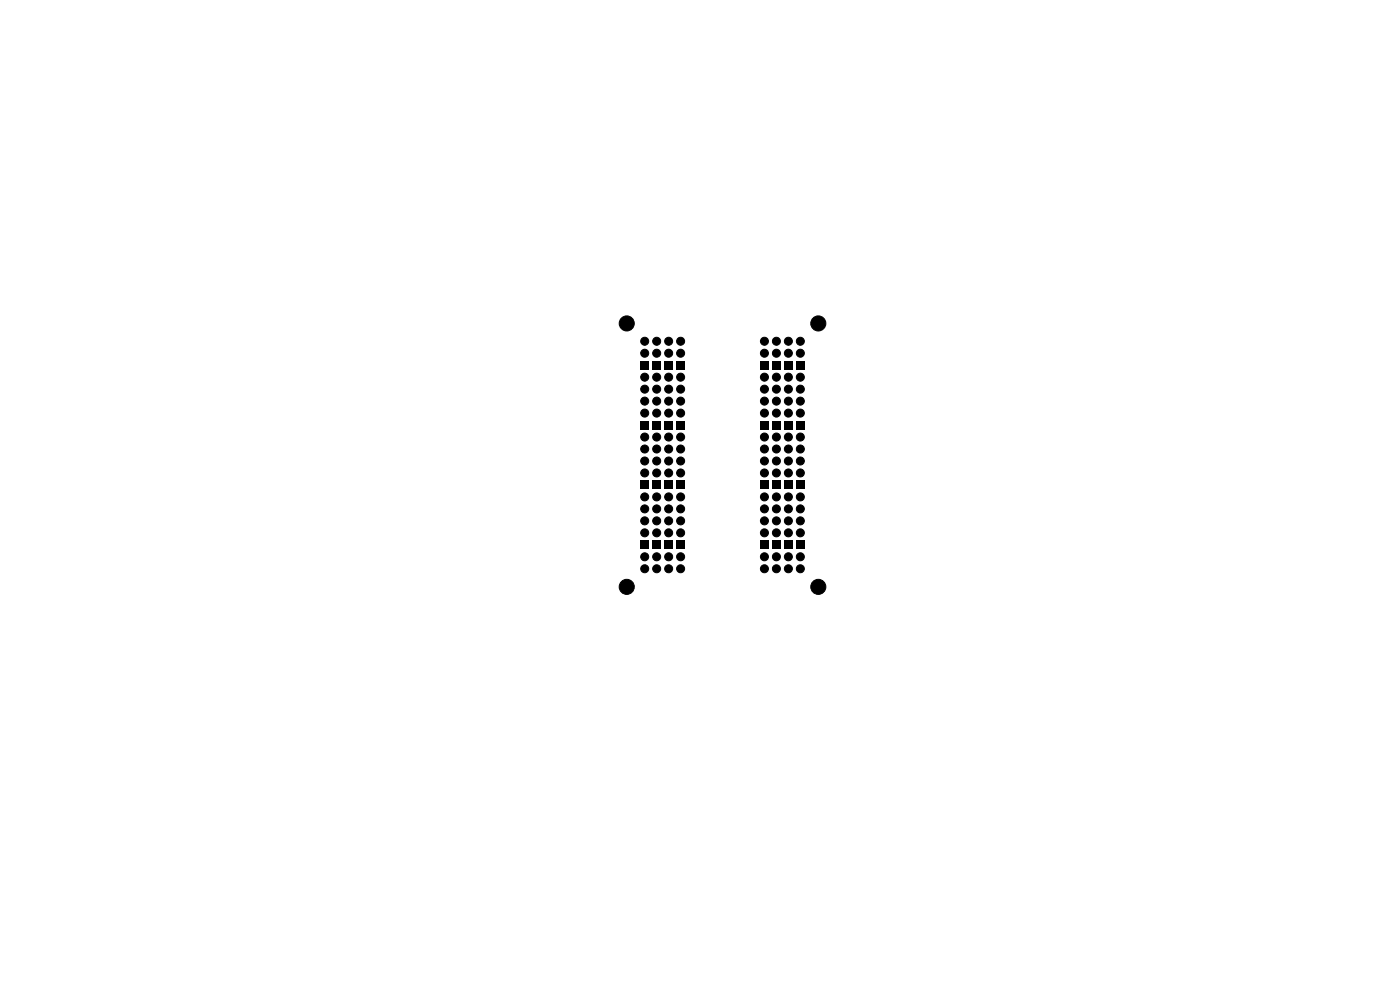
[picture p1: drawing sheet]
<svg xmlns="http://www.w3.org/2000/svg" width="297mm" height="210mm" viewBox="0 0 297 210" stroke-linecap="round" stroke-linejoin="round" font-family="sans-serif">
<g fill="#000" stroke="#000" stroke-width=".21">
<circle cx="133" cy="68.6" r="1.6"/>
<circle cx="136.8" cy="72.4" r=".85"/>
<circle cx="136.8" cy="74.9" r=".85"/>
<circle cx="139.3" cy="72.4" r=".85"/>
<circle cx="139.3" cy="74.9" r=".85"/>
<circle cx="141.8" cy="74.9" r=".85"/>
<circle cx="141.8" cy="72.4" r=".85"/>
<circle cx="144.4" cy="74.9" r=".85"/>
<circle cx="144.4" cy="72.4" r=".85"/>
<circle cx="162.2" cy="72.4" r=".85"/>
<circle cx="162.2" cy="74.9" r=".85"/>
<circle cx="164.7" cy="72.4" r=".85"/>
<circle cx="164.7" cy="74.9" r=".85"/>
<circle cx="167.2" cy="72.4" r=".85"/>
<circle cx="167.2" cy="74.9" r=".85"/>
<circle cx="169.8" cy="72.4" r=".85"/>
<circle cx="169.8" cy="74.9" r=".85"/>
<circle cx="173.6" cy="68.6" r="1.6"/>
<circle cx="136.8" cy="80" r=".85"/>
<circle cx="136.8" cy="85.1" r=".85"/>
<circle cx="136.8" cy="95.2" r=".85"/>
<circle cx="136.8" cy="97.8" r=".85"/>
<circle cx="136.8" cy="87.6" r=".85"/>
<circle cx="136.8" cy="92.7" r=".85"/>
<circle cx="136.8" cy="82.5" r=".85"/>
<circle cx="139.3" cy="97.8" r=".85"/>
<circle cx="139.3" cy="95.2" r=".85"/>
<circle cx="139.3" cy="87.6" r=".85"/>
<circle cx="139.3" cy="82.5" r=".85"/>
<circle cx="139.3" cy="85.1" r=".85"/>
<circle cx="139.3" cy="80" r=".85"/>
<circle cx="139.3" cy="92.7" r=".85"/>
<circle cx="141.8" cy="92.7" r=".85"/>
<circle cx="141.8" cy="85.1" r=".85"/>
<circle cx="141.8" cy="80" r=".85"/>
<circle cx="141.8" cy="97.8" r=".85"/>
<circle cx="141.8" cy="82.5" r=".85"/>
<circle cx="141.8" cy="95.2" r=".85"/>
<circle cx="141.8" cy="87.6" r=".85"/>
<circle cx="144.4" cy="92.7" r=".85"/>
<circle cx="144.4" cy="87.6" r=".85"/>
<circle cx="144.4" cy="85.1" r=".85"/>
<circle cx="144.4" cy="97.8" r=".85"/>
<circle cx="144.4" cy="80" r=".85"/>
<circle cx="144.4" cy="82.5" r=".85"/>
<circle cx="144.4" cy="95.2" r=".85"/>
<circle cx="162.2" cy="87.6" r=".85"/>
<circle cx="162.2" cy="92.7" r=".85"/>
<circle cx="162.2" cy="97.8" r=".85"/>
<circle cx="162.2" cy="80" r=".85"/>
<circle cx="162.2" cy="82.5" r=".85"/>
<circle cx="162.2" cy="95.2" r=".85"/>
<circle cx="162.2" cy="85.1" r=".85"/>
<circle cx="164.7" cy="92.7" r=".85"/>
<circle cx="164.7" cy="82.5" r=".85"/>
<circle cx="164.7" cy="85.1" r=".85"/>
<circle cx="164.7" cy="95.2" r=".85"/>
<circle cx="164.7" cy="97.8" r=".85"/>
<circle cx="164.7" cy="80" r=".85"/>
<circle cx="164.7" cy="87.6" r=".85"/>
<circle cx="167.2" cy="87.6" r=".85"/>
<circle cx="167.2" cy="82.5" r=".85"/>
<circle cx="167.2" cy="95.2" r=".85"/>
<circle cx="167.2" cy="92.7" r=".85"/>
<circle cx="167.2" cy="97.8" r=".85"/>
<circle cx="167.2" cy="85.1" r=".85"/>
<circle cx="167.2" cy="80" r=".85"/>
<circle cx="169.8" cy="82.5" r=".85"/>
<circle cx="169.8" cy="80" r=".85"/>
<circle cx="169.8" cy="97.8" r=".85"/>
<circle cx="169.8" cy="85.1" r=".85"/>
<circle cx="169.8" cy="92.7" r=".85"/>
<circle cx="169.8" cy="87.6" r=".85"/>
<circle cx="169.8" cy="95.2" r=".85"/>
<circle cx="136.8" cy="100.3" r=".85"/>
<circle cx="136.8" cy="110.5" r=".85"/>
<circle cx="136.8" cy="113" r=".85"/>
<circle cx="136.8" cy="105.4" r=".85"/>
<circle cx="136.8" cy="107.9" r=".85"/>
<circle cx="136.8" cy="118.1" r=".85"/>
<circle cx="139.3" cy="110.5" r=".85"/>
<circle cx="139.3" cy="100.3" r=".85"/>
<circle cx="139.3" cy="105.4" r=".85"/>
<circle cx="139.3" cy="107.9" r=".85"/>
<circle cx="139.3" cy="113" r=".85"/>
<circle cx="139.3" cy="118.1" r=".85"/>
<circle cx="141.8" cy="118.1" r=".85"/>
<circle cx="141.8" cy="105.4" r=".85"/>
<circle cx="141.8" cy="100.3" r=".85"/>
<circle cx="141.8" cy="110.5" r=".85"/>
<circle cx="141.8" cy="107.9" r=".85"/>
<circle cx="141.8" cy="113" r=".85"/>
<circle cx="144.4" cy="100.3" r=".85"/>
<circle cx="144.4" cy="105.4" r=".85"/>
<circle cx="144.4" cy="107.9" r=".85"/>
<circle cx="144.4" cy="110.5" r=".85"/>
<circle cx="144.4" cy="118.1" r=".85"/>
<circle cx="144.4" cy="113" r=".85"/>
<circle cx="162.2" cy="100.3" r=".85"/>
<circle cx="162.2" cy="118.1" r=".85"/>
<circle cx="162.2" cy="110.5" r=".85"/>
<circle cx="162.2" cy="105.4" r=".85"/>
<circle cx="162.2" cy="107.9" r=".85"/>
<circle cx="162.2" cy="113" r=".85"/>
<circle cx="164.7" cy="105.4" r=".85"/>
<circle cx="164.7" cy="107.9" r=".85"/>
<circle cx="164.7" cy="100.3" r=".85"/>
<circle cx="164.7" cy="110.5" r=".85"/>
<circle cx="164.7" cy="118.1" r=".85"/>
<circle cx="164.7" cy="113" r=".85"/>
<circle cx="167.2" cy="100.3" r=".85"/>
<circle cx="167.2" cy="107.9" r=".85"/>
<circle cx="167.2" cy="105.4" r=".85"/>
<circle cx="167.2" cy="118.1" r=".85"/>
<circle cx="167.2" cy="110.5" r=".85"/>
<circle cx="167.2" cy="113" r=".85"/>
<circle cx="169.8" cy="118.1" r=".85"/>
<circle cx="169.8" cy="110.5" r=".85"/>
<circle cx="169.8" cy="100.3" r=".85"/>
<circle cx="169.8" cy="107.9" r=".85"/>
<circle cx="169.8" cy="113" r=".85"/>
<circle cx="169.8" cy="105.4" r=".85"/>
<circle cx="133" cy="124.5" r="1.6"/>
<circle cx="136.8" cy="120.6" r=".85"/>
<circle cx="139.3" cy="120.6" r=".85"/>
<circle cx="141.8" cy="120.6" r=".85"/>
<circle cx="144.4" cy="120.6" r=".85"/>
<circle cx="162.2" cy="120.6" r=".85"/>
<circle cx="164.7" cy="120.6" r=".85"/>
<circle cx="167.2" cy="120.6" r=".85"/>
<circle cx="169.8" cy="120.6" r=".85"/>
<circle cx="173.6" cy="124.5" r="1.6"/>
</g>
<g fill="#000">
<path d="M135.9 76.6h1.7v1.7h-1.7zM138.5 76.6h1.7v1.7h-1.7zM141 76.6h1.7v1.7h-1.7zM143.5 76.6h1.7v1.7h-1.7zM161.3 76.6h1.7v1.7h-1.7zM163.9 76.6h1.7v1.7h-1.7zM166.4 76.6h1.7v1.7h-1.7zM168.9 76.6h1.7v1.7h-1.7zM135.9 89.3h1.7v1.7h-1.7zM138.5 89.3h1.7v1.7h-1.7zM141 89.3h1.7v1.7h-1.7zM143.5 89.3h1.7v1.7h-1.7z"/>
<path d="M161.3 89.3h1.7v1.7h-1.7zM163.9 89.3h1.7v1.7h-1.7zM166.4 89.3h1.7v1.7h-1.7zM168.9 89.3h1.7v1.7h-1.7zM135.9 102h1.7v1.7h-1.7zM135.9 114.7h1.7v1.7h-1.7zM138.5 102h1.7v1.7h-1.7zM138.5 114.7h1.7v1.7h-1.7zM141 102h1.7v1.7h-1.7zM141 114.7h1.7v1.7h-1.7zM143.5 102h1.7v1.7h-1.7zM143.5 114.7h1.7v1.7h-1.7z"/>
<path d="M161.3 102h1.7v1.7h-1.7zM161.3 114.7h1.7v1.7h-1.7zM163.9 102h1.7v1.7h-1.7zM163.9 114.7h1.7v1.7h-1.7zM166.4 102h1.7v1.7h-1.7zM166.4 114.7h1.7v1.7h-1.7zM168.9 102h1.7v1.7h-1.7zM168.9 114.7h1.7v1.7h-1.7z"/>
</g>
</svg>
